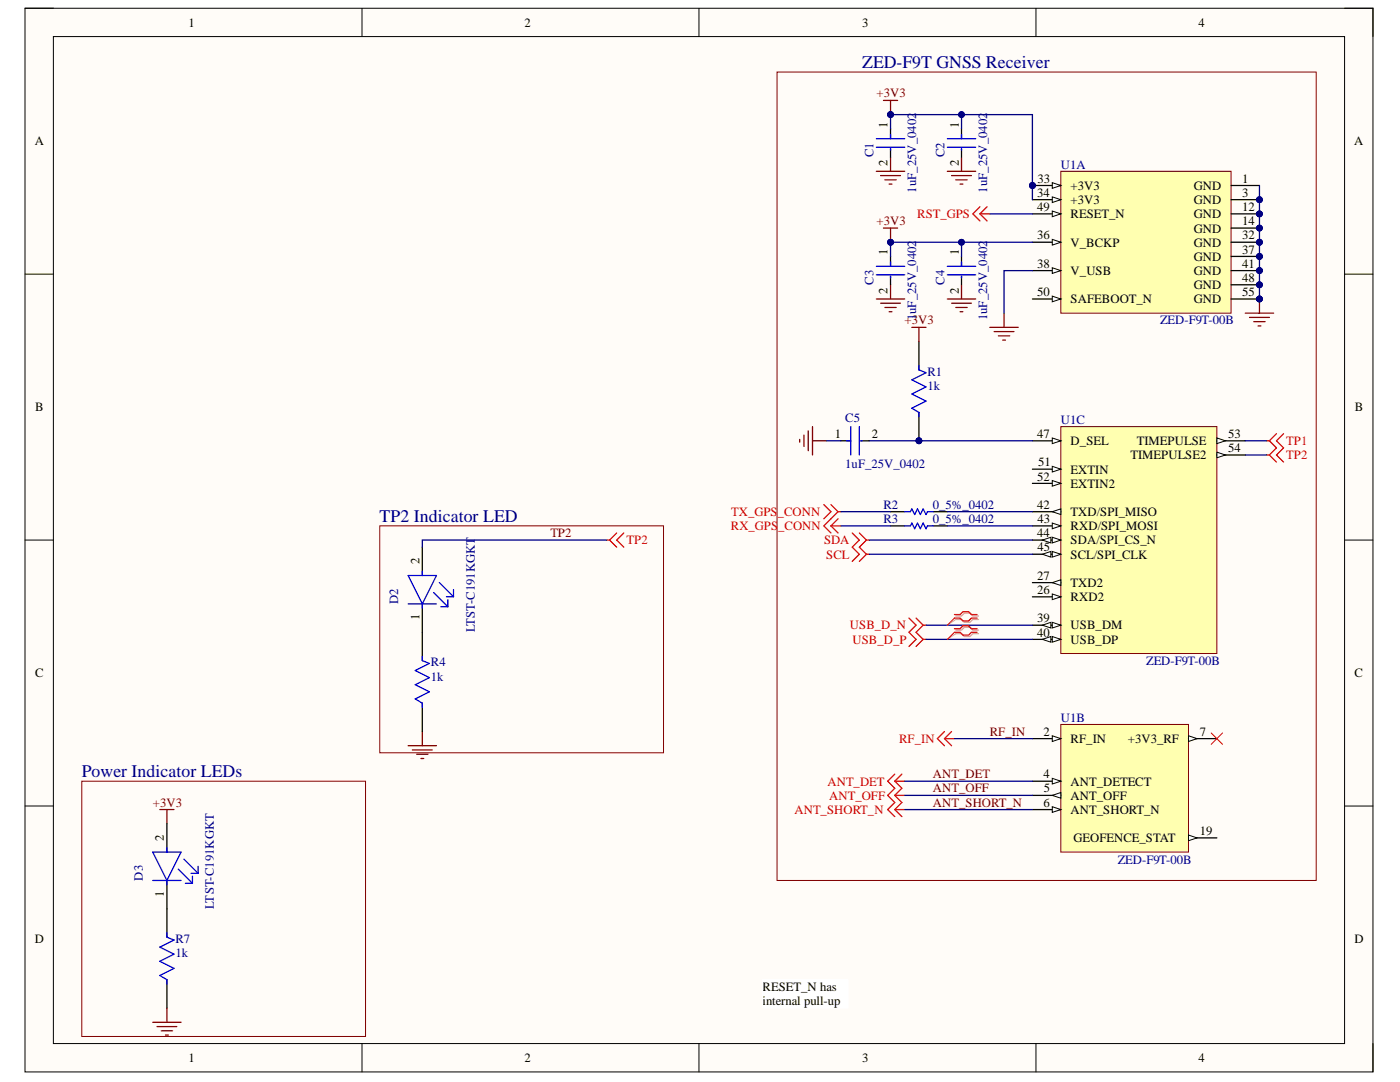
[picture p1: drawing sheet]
<svg xmlns="http://www.w3.org/2000/svg" width="279mm" height="216mm" viewBox="0 0 279 216" stroke-linecap="round" stroke-linejoin="round" font-family="sans-serif">
<defs><g id="words">
<g font-size="3.5" fill="#000080">
<text x="172.1" y="13.6">ZED-F9T GNSS Receiver</text>
<text x="75.8" y="104.1">TP2 Indicator LED</text>
<text x="16.3" y="155.1">Power Indicator LEDs</text>
</g>
<g font-size="2.5">
<text x="37.6" y="5.3">1</text>
<text x="104.7" y="5.3">2</text>
<text x="172.1" y="5.3">3</text>
<text x="239.2" y="5.3">4</text>
<text x="6.9" y="29">A</text>
<text x="177.1" y="25.4" transform="rotate(-90 177.1 25.4)">1</text>
<text x="191.4" y="25.4" transform="rotate(-90 191.4 25.4)">1</text>
<text x="270.2" y="29">A</text>
<text x="177.1" y="33.1" transform="rotate(-90 177.1 33.1)">2</text>
<text x="191.4" y="33.1" transform="rotate(-90 191.4 33.1)">2</text>
<text x="207" y="39.3">34</text>
<text x="207.1" y="36.4">33</text>
<text x="213.7" y="40.7">+3V3</text>
<text x="213.7" y="37.9">+3V3</text>
<text x="238.3" y="37.9">GND</text>
<text x="238.3" y="40.7">GND</text>
<text x="247.9" y="36.4">1</text>
<text x="247.9" y="39.3">3</text>
<text x="207" y="47.8">36</text>
<text x="207" y="42.1">49</text>
<text x="213.7" y="43.5">RESET_N</text>
<text x="238.3" y="46.4">GND</text>
<text x="238.3" y="43.5">GND</text>
<text x="247.9" y="45">14</text>
<text x="247.9" y="42.1">12</text>
<text x="247.9" y="47.8">32</text>
<text x="177.1" y="50.9" transform="rotate(-90 177.1 50.9)">1</text>
<text x="191.4" y="50.9" transform="rotate(-90 191.4 50.9)">1</text>
<text x="207" y="53.4">38</text>
<text x="213.7" y="49.2">V_BCKP</text>
<text x="238.3" y="49.2">GND</text>
<text x="238.3" y="52">GND</text>
<text x="247.9" y="50.6">37</text>
<text x="247.9" y="53.4">41</text>
<text x="177.1" y="58.6" transform="rotate(-90 177.1 58.6)">2</text>
<text x="191.4" y="58.6" transform="rotate(-90 191.4 58.6)">2</text>
<text x="207" y="59.1">50</text>
<text x="213.7" y="54.9">V_USB</text>
<text x="238.3" y="54.9">GND</text>
<text x="238.3" y="57.6">GND</text>
<text x="247.9" y="56.3">48</text>
<text x="247.9" y="59.1">55</text>
<text x="213.7" y="60.5">SAFEBOOT_N</text>
<text x="238.3" y="60.5">GND</text>
<text x="7" y="82.1">B</text>
<text x="270.4" y="82.1">B</text>
<text x="166.6" y="87.4">1</text>
<text x="174" y="87.4">2</text>
<text x="207" y="87.4">47</text>
<text x="213.7" y="88.8">D_SEL</text>
<text x="226.9" y="88.8">TIMEPULSE</text>
<text x="245.1" y="87.4">53</text>
<text x="207" y="95.9">52</text>
<text x="207.2" y="93.1">51</text>
<text x="213.7" y="94.5">EXTIN</text>
<text x="225.6" y="91.6">TIMEPULSE2</text>
<text x="245.1" y="90.3">54</text>
<text x="207" y="101.6">42</text>
<text x="213.7" y="97.3">EXTIN2</text>
<text x="207" y="107.2">44</text>
<text x="207.1" y="104.4">43</text>
<text x="213.7" y="102.9">TXD/SPI_MISO</text>
<text x="213.7" y="105.8">RXD/SPI_MOSI</text>
<text x="83.7" y="112.6" transform="rotate(-90 83.7 112.6)">2</text>
<text x="207.1" y="110">45</text>
<text x="213.7" y="108.6">SDA/SPI_CS_N</text>
<text x="213.7" y="111.5">SCL/SPI_CLK</text>
<text x="207" y="118.5">26</text>
<text x="207" y="115.7">27</text>
<text x="213.7" y="119.9">RXD2</text>
<text x="213.7" y="117.1">TXD2</text>
<text x="83.7" y="123.7" transform="rotate(-90 83.7 123.7)">1</text>
<text x="207" y="124.1">39</text>
<text x="213.7" y="125.6">USB_DM</text>
<text x="207" y="127">40</text>
<text x="213.7" y="128.5">USB_DP</text>
<text x="7" y="135.1">C</text>
<text x="270.3" y="135.1">C</text>
<text x="208.3" y="146.8">2</text>
<text x="213.7" y="148.2">RF_IN</text>
<text x="225.1" y="148.2">+3V3_RF</text>
<text x="239.5" y="146.8">7</text>
<text x="208.3" y="155.3">4</text>
<text x="208.3" y="161">6</text>
<text x="208.3" y="158.1">5</text>
<text x="213.7" y="156.8">ANT_DETECT</text>
<text x="213.7" y="159.6">ANT_OFF</text>
<text x="32.7" y="167.8" transform="rotate(-90 32.7 167.8)">2</text>
<text x="213.7" y="162.4">ANT_SHORT_N</text>
<text x="239.5" y="166.7">19</text>
<text x="214.3" y="168.1">GEOFENCE_STAT</text>
<text x="32.7" y="178.9" transform="rotate(-90 32.7 178.9)">1</text>
<text x="6.9" y="188.2">D</text>
<text x="270.3" y="188.2">D</text>
<text x="152.2" y="197.8">RESET_N has</text>
<text x="152.2" y="200.6">i</text>
<text x="152.9" y="200.6">nternal pull-up</text>
<text x="37.6" y="211.9">1</text>
<text x="104.7" y="211.9">2</text>
<text x="172.1" y="211.9">3</text>
<text x="239.2" y="211.9">4</text>
</g>
<g font-size="2.5" fill="#800000">
<text x="174.9" y="19.4">+3V3</text>
<text x="174.9" y="45">+3V3</text>
<text x="180.5" y="64.7">+3V3</text>
<text x="109.8" y="107.2">TP2</text>
<text x="197.5" y="146.8">RF_IN</text>
<text x="186.2" y="155.3">ANT_DET</text>
<text x="30.5" y="161">+3V3</text>
<text x="186.2" y="158.1">ANT_OFF</text>
<text x="186.2" y="161">ANT_SHORT_N</text>
</g>
<g font-size="2.5" fill="#000080">
<text x="174.4" y="31.4" transform="rotate(-90 174.4 31.4)">C1</text>
<text x="188.5" y="31.4" transform="rotate(-90 188.5 31.4)">C2</text>
<text x="211.7" y="33.6">U1A</text>
<text x="182.8" y="38.5" transform="rotate(-90 182.8 38.5)">1uF_25V_0402</text>
<text x="197" y="38.5" transform="rotate(-90 197 38.5)">1uF_25V_0402</text>
<text x="174.4" y="56.8" transform="rotate(-90 174.4 56.8)">C3</text>
<text x="188.5" y="56.8" transform="rotate(-90 188.5 56.8)">C4</text>
<text x="182.8" y="63.9" transform="rotate(-90 182.8 63.9)">1uF_25V_0402</text>
<text x="197" y="63.9" transform="rotate(-90 197 63.9)">1uF_25V_0402</text>
<text x="231.5" y="64.7">ZED-F9T-00B</text>
<text x="185.1" y="75">R1</text>
<text x="185.1" y="77.8">1k</text>
<text x="168.7" y="84.3">C5</text>
<text x="211.7" y="84.6">U1C</text>
<text x="168.7" y="93.3">1uF_25V_0402</text>
<text x="176.3" y="101.6">R2</text>
<text x="186.2" y="101.6">0_5%_0402</text>
<text x="176.3" y="104.4">R3</text>
<text x="186.2" y="104.4">0_5%_0402</text>
<text x="79.5" y="120.5" transform="rotate(-90 79.5 120.5)">D2</text>
<text x="94.8" y="126.2" transform="rotate(-90 94.8 126.2)">LTST-C191KGKT</text>
<text x="86" y="132.9">R4</text>
<text x="86" y="135.8">1k</text>
<text x="228.7" y="132.7">ZED-F9T-00B</text>
<text x="211.7" y="144">U1B</text>
<text x="223.1" y="172.3">ZED-F9T-00B</text>
<text x="28.5" y="175.7" transform="rotate(-90 28.5 175.7)">D3</text>
<text x="42.7" y="181.4" transform="rotate(-90 42.7 181.4)">LTST-C191KGKT</text>
<text x="35" y="188.1">R7</text>
<text x="35" y="191">1k</text>
</g>
<g font-size="2.5" fill="#f00">
<text x="183.1" y="43.5">RST_GPS</text>
<text x="256.7" y="88.8">TP1</text>
<text x="256.7" y="91.6">TP2</text>
<text x="145.9" y="105.8">RX_GPS</text>
<text x="145.9" y="102.9">TX_GPS</text>
<text x="155.2" y="102.9">_CONN</text>
<text x="155.3" y="105.8">_CONN</text>
<text x="125.1" y="108.6">TP2</text>
<text x="164.5" y="108.6">SDA</text>
<text x="164.9" y="111.5">SCL</text>
<text x="169.6" y="125.6">USB_D_N</text>
<text x="170.1" y="128.5">USB_D_P</text>
<text x="179.4" y="148.2">RF_IN</text>
<text x="165.1" y="156.8">ANT_DET</text>
<text x="165.5" y="159.6">ANT_OFF</text>
<text x="158.5" y="162.4">ANT_SHORT_N</text>
</g>
</g></defs>
<path d="M5 1.6h269v212.3h-269z" fill-rule="evenodd" fill="#fffcf8"/>
<path d="M5 1.6h269v212.3h-269z" fill="none" stroke="#000" stroke-width=".2"/>
<path d="M10.7 7.3h257.6v200.9h-257.6z" fill-rule="evenodd" fill="#fffcf8"/>
<g fill="none" stroke="#000" stroke-width=".2">
<path d="M5 1.6h5.7M10.7 7.3h257.6v200.9h-257.6zM72.2 1.6v5.7M139.5 1.6v5.7M206.8 1.6v5.7M268.3 1.6h5.7v5.7M5 54.7h5.7M268.3 54.7h5.7M5 107.8h5.7M268.3 107.8h5.7M5 160.8h5.7M268.3 160.8h5.7"/>
<path d="M72.2 208.2v5.7M139.5 208.2v5.7M206.8 208.2v5.7M274 208.2v5.7"/>
</g>
<circle cx="206" cy="37" r=".56" fill="#000080"/>
<circle cx="206" cy="37" r=".56" fill="none" stroke="#000080" stroke-width=".2"/>
<circle cx="251.3" cy="45.5" r=".57" fill="#000080"/>
<circle cx="251.3" cy="45.5" r=".57" fill="none" stroke="#000080" stroke-width=".2"/>
<circle cx="251.3" cy="39.8" r=".57" fill="#000080"/>
<circle cx="251.3" cy="39.8" r=".57" fill="none" stroke="#000080" stroke-width=".2"/>
<circle cx="251.3" cy="42.7" r=".57" fill="#000080"/>
<circle cx="251.3" cy="42.7" r=".57" fill="none" stroke="#000080" stroke-width=".2"/>
<circle cx="251.4" cy="48.3" r=".57" fill="#000080"/>
<circle cx="251.4" cy="48.3" r=".57" fill="none" stroke="#000080" stroke-width=".2"/>
<circle cx="251.4" cy="51.2" r=".57" fill="#000080"/>
<circle cx="251.4" cy="51.2" r=".57" fill="none" stroke="#000080" stroke-width=".2"/>
<circle cx="251.3" cy="54" r=".57" fill="#000080"/>
<circle cx="251.3" cy="54" r=".57" fill="none" stroke="#000080" stroke-width=".2"/>
<circle cx="251.3" cy="56.8" r=".57" fill="#000080"/>
<circle cx="251.3" cy="56.8" r=".57" fill="none" stroke="#000080" stroke-width=".2"/>
<circle cx="251.3" cy="59.7" r=".57" fill="#000080"/>
<circle cx="251.3" cy="59.7" r=".57" fill="none" stroke="#000080" stroke-width=".2"/>
<path d="M211.7 34.2h34v28.3h-34z" fill-rule="evenodd" fill="#ffffb0"/>
<path d="M211.7 34.2h34v28.3h-34z" fill="none" stroke="#800000" stroke-width=".2"/>
<path d="M206 39.8h5.7" fill="none" stroke="#000" stroke-width=".25"/>
<path d="M210 39.3l1.7 .5-1.7 .6z" fill="#f8fcff"/>
<path d="M210 39.3l1.7 .5-1.7 .6z" fill="none" stroke="#000" stroke-width=".2"/>
<path d="M206 37h5.7" fill="none" stroke="#000" stroke-width=".25"/>
<path d="M210 36.5l1.7 .5-1.7 .6z" fill="#f8fcff"/>
<path d="M210 36.5l1.7 .5-1.7 .6z" fill="none" stroke="#000" stroke-width=".2"/>
<circle cx="206" cy="37" r=".56" fill="#000080"/>
<circle cx="206" cy="37" r=".56" fill="none" stroke="#000080" stroke-width=".2"/>
<path d="M206 48.3h5.7" fill="none" stroke="#000" stroke-width=".25"/>
<path d="M210 47.8l1.7 .5-1.7 .6z" fill="#f8fcff"/>
<path d="M210 47.8l1.7 .5-1.7 .6z" fill="none" stroke="#000" stroke-width=".2"/>
<path d="M206 54h5.7" fill="none" stroke="#000" stroke-width=".25"/>
<path d="M210 53.4l1.7 .6-1.7 .6z" fill="#f8fcff"/>
<path d="M210 53.4l1.7 .6-1.7 .6z" fill="none" stroke="#000" stroke-width=".2"/>
<path d="M206 42.7h5.7" fill="none" stroke="#000" stroke-width=".25"/>
<path d="M210 42.1l1.7 .6-1.7 .5z" fill="#f8fcff"/>
<path d="M210 42.1l1.7 .6-1.7 .5z" fill="none" stroke="#000" stroke-width=".2"/>
<path d="M206 59.7h5.7" fill="none" stroke="#000" stroke-width=".25"/>
<path d="M210 59.1l1.7 .6-1.7 .5z" fill="#f8fcff"/>
<path d="M210 59.1l1.7 .6-1.7 .5z" fill="none" stroke="#000" stroke-width=".2"/>
<path d="M245.7 45.5h5.7" fill="none" stroke="#000" stroke-width=".25"/>
<circle cx="251.3" cy="45.5" r=".57" fill="#000080"/>
<circle cx="251.3" cy="45.5" r=".57" fill="none" stroke="#000080" stroke-width=".2"/>
<path d="M245.7 37h5.7M245.7 39.8h5.7" fill="none" stroke="#000" stroke-width=".25"/>
<circle cx="251.3" cy="39.8" r=".57" fill="#000080"/>
<circle cx="251.3" cy="39.8" r=".57" fill="none" stroke="#000080" stroke-width=".2"/>
<path d="M245.7 42.7h5.7" fill="none" stroke="#000" stroke-width=".25"/>
<circle cx="251.3" cy="42.7" r=".57" fill="#000080"/>
<circle cx="251.3" cy="42.7" r=".57" fill="none" stroke="#000080" stroke-width=".2"/>
<path d="M245.7 48.3h5.7" fill="none" stroke="#000" stroke-width=".25"/>
<circle cx="251.4" cy="48.3" r=".57" fill="#000080"/>
<circle cx="251.4" cy="48.3" r=".57" fill="none" stroke="#000080" stroke-width=".2"/>
<path d="M245.7 51.2h5.7" fill="none" stroke="#000" stroke-width=".25"/>
<circle cx="251.4" cy="51.2" r=".57" fill="#000080"/>
<circle cx="251.4" cy="51.2" r=".57" fill="none" stroke="#000080" stroke-width=".2"/>
<path d="M245.7 54h5.7" fill="none" stroke="#000" stroke-width=".25"/>
<circle cx="251.3" cy="54" r=".57" fill="#000080"/>
<circle cx="251.3" cy="54" r=".57" fill="none" stroke="#000080" stroke-width=".2"/>
<path d="M245.7 56.8h5.7" fill="none" stroke="#000" stroke-width=".25"/>
<circle cx="251.3" cy="56.8" r=".57" fill="#000080"/>
<circle cx="251.3" cy="56.8" r=".57" fill="none" stroke="#000080" stroke-width=".2"/>
<path d="M245.7 59.7h5.7" fill="none" stroke="#000" stroke-width=".25"/>
<circle cx="251.3" cy="59.7" r=".57" fill="#000080"/>
<circle cx="251.3" cy="59.7" r=".57" fill="none" stroke="#000080" stroke-width=".2"/>
<path d="M211.7 144.6h25.5v25.4h-25.5z" fill-rule="evenodd" fill="#ffffb0"/>
<path d="M211.7 144.6h25.5v25.4h-25.5z" fill="none" stroke="#800000" stroke-width=".2"/>
<path d="M237.2 147.4h5.7" fill="none" stroke="#000" stroke-width=".25"/>
<path d="M237.2 146.8l1.7 .6-1.7 .6z" fill="#f8fcff"/>
<path d="M237.2 146.8l1.7 .6-1.7 .6z" fill="none" stroke="#000" stroke-width=".2"/>
<path d="M206 147.4h5.7" fill="none" stroke="#000" stroke-width=".25"/>
<path d="M210 146.8l1.7 .6-1.7 .6z" fill="#f8fcff"/>
<path d="M210 146.8l1.7 .6-1.7 .6z" fill="none" stroke="#000" stroke-width=".2"/>
<path d="M206 155.9h5.7" fill="none" stroke="#000" stroke-width=".25"/>
<path d="M210 155.3l1.7 .6-1.7 .5z" fill="#f8fcff"/>
<path d="M210 155.3l1.7 .6-1.7 .5z" fill="none" stroke="#000" stroke-width=".2"/>
<path d="M206 158.7h5.7" fill="none" stroke="#000" stroke-width=".25"/>
<path d="M210 158.7l1.7-.6v1.2z" fill="#f8fcff"/>
<path d="M210 158.7l1.7-.6v1.2z" fill="none" stroke="#000" stroke-width=".2"/>
<path d="M206 161.5h5.7" fill="none" stroke="#000" stroke-width=".25"/>
<path d="M210 161l1.7 .5-1.7 .6z" fill="#f8fcff"/>
<path d="M210 161l1.7 .5-1.7 .6z" fill="none" stroke="#000" stroke-width=".2"/>
<path d="M237.2 167.2h5.7" fill="none" stroke="#000" stroke-width=".25"/>
<path d="M237.2 166.6l1.7 .6-1.7 .6z" fill="#f8fcff"/>
<path d="M237.2 166.6l1.7 .6-1.7 .6z" fill="none" stroke="#000" stroke-width=".2"/>
<path d="M211.7 85.1h31.2v45.3h-31.2z" fill-rule="evenodd" fill="#ffffb0"/>
<path d="M211.7 85.1h31.2v45.3h-31.2z" fill="none" stroke="#800000" stroke-width=".2"/>
<path d="M206 88h5.7" fill="none" stroke="#000" stroke-width=".25"/>
<path d="M210 87.4l1.7 .6-1.7 .5z" fill="#f8fcff"/>
<path d="M210 87.4l1.7 .6-1.7 .5z" fill="none" stroke="#000" stroke-width=".2"/>
<path d="M242.9 88h5.6" fill="none" stroke="#000" stroke-width=".25"/>
<path d="M242.9 87.4l1.7 .6-1.7 .5z" fill="#f8fcff"/>
<path d="M242.9 87.4l1.7 .6-1.7 .5z" fill="none" stroke="#000" stroke-width=".2"/>
<path d="M242.9 90.8h5.6" fill="none" stroke="#000" stroke-width=".25"/>
<path d="M242.9 90.2l1.7 .6-1.7 .5z" fill="#f8fcff"/>
<path d="M242.9 90.2l1.7 .6-1.7 .5z" fill="none" stroke="#000" stroke-width=".2"/>
<path d="M206 119.1h5.7" fill="none" stroke="#000" stroke-width=".25"/>
<path d="M210 118.5l1.7 .6-1.7 .5z" fill="#f8fcff"/>
<path d="M210 118.5l1.7 .6-1.7 .5z" fill="none" stroke="#000" stroke-width=".2"/>
<path d="M206 116.3h5.7" fill="none" stroke="#000" stroke-width=".25"/>
<path d="M210 116.3l1.7-.6v1.1z" fill="#f8fcff"/>
<path d="M210 116.3l1.7-.6v1.1z" fill="none" stroke="#000" stroke-width=".2"/>
<path d="M206 124.8h5.7" fill="none" stroke="#000" stroke-width=".25"/>
<path d="M210 124.2l1.7 .6-1.7 .5z" fill="#f8fcff"/>
<path d="M210 124.2l1.7 .6-1.7 .5z" fill="none" stroke="#000" stroke-width=".2"/>
<path d="M208 124.8l1.7-.6v1.1z" fill="#f8fcff"/>
<path d="M208 124.8l1.7-.6v1.1z" fill="none" stroke="#000" stroke-width=".2"/>
<path d="M206 127.6h5.7" fill="none" stroke="#000" stroke-width=".25"/>
<path d="M210 127l1.7 .6-1.7 .5z" fill="#f8fcff"/>
<path d="M210 127l1.7 .6-1.7 .5z" fill="none" stroke="#000" stroke-width=".2"/>
<path d="M208 127.6l1.7-.6v1.1z" fill="#f8fcff"/>
<path d="M208 127.6l1.7-.6v1.1z" fill="none" stroke="#000" stroke-width=".2"/>
<path d="M206 102.1h5.7" fill="none" stroke="#000" stroke-width=".25"/>
<path d="M210 102.1l1.7-.6v1.2z" fill="#f8fcff"/>
<path d="M210 102.1l1.7-.6v1.2z" fill="none" stroke="#000" stroke-width=".2"/>
<path d="M206 104.9h5.7" fill="none" stroke="#000" stroke-width=".25"/>
<path d="M210 104.4l1.7 .5-1.7 .6z" fill="#f8fcff"/>
<path d="M210 104.4l1.7 .5-1.7 .6z" fill="none" stroke="#000" stroke-width=".2"/>
<path d="M206 107.8h5.7" fill="none" stroke="#000" stroke-width=".25"/>
<path d="M210 107.2l1.7 .6-1.7 .5z" fill="#f8fcff"/>
<path d="M210 107.2l1.7 .6-1.7 .5z" fill="none" stroke="#000" stroke-width=".2"/>
<path d="M208 107.8l1.7-.6v1.1z" fill="#f8fcff"/>
<path d="M208 107.8l1.7-.6v1.1z" fill="none" stroke="#000" stroke-width=".2"/>
<path d="M206 110.6h5.7" fill="none" stroke="#000" stroke-width=".25"/>
<path d="M210 110l1.7 .6-1.7 .6z" fill="#f8fcff"/>
<path d="M210 110l1.7 .6-1.7 .6z" fill="none" stroke="#000" stroke-width=".2"/>
<path d="M208 110.6l1.7-.6v1.2z" fill="#f8fcff"/>
<path d="M208 110.6l1.7-.6v1.2z" fill="none" stroke="#000" stroke-width=".2"/>
<path d="M206 93.6h5.7" fill="none" stroke="#000" stroke-width=".25"/>
<path d="M210 93.1l1.7 .5-1.7 .6z" fill="#f8fcff"/>
<path d="M210 93.1l1.7 .5-1.7 .6z" fill="none" stroke="#000" stroke-width=".2"/>
<path d="M206 96.5h5.7" fill="none" stroke="#000" stroke-width=".25"/>
<path d="M210 95.9l1.7 .6-1.7 .5z" fill="#f8fcff"/>
<path d="M210 95.9l1.7 .6-1.7 .5z" fill="none" stroke="#000" stroke-width=".2"/>
<path d="M176.3 20h2.8M177.7 20v2.9" fill="none" stroke="#800000" stroke-width=".25"/>
<circle cx="177.7" cy="22.9" r=".57" fill="#000080"/>
<circle cx="177.7" cy="22.9" r=".57" fill="none" stroke="#000080" stroke-width=".2"/>
<path d="M189.1 34.2h5.6M189.9 35h4M190.7 35.9h2.3M191.6 36.7h.6M191.9 31.4v2.8M251.4 59.7v2.8M248.5 62.5h5.7M249.4 63.3h3.9M250.2 64.2h2.3M251.1 65h.5" fill="none" stroke="#800000" stroke-width=".25"/>
<circle cx="251.3" cy="59.7" r=".57" fill="#000080"/>
<circle cx="251.3" cy="59.7" r=".57" fill="none" stroke="#000080" stroke-width=".2"/>
<path d="M176.3 45.5h2.8M177.7 45.5v2.8" fill="none" stroke="#800000" stroke-width=".25"/>
<circle cx="177.7" cy="48.3" r=".57" fill="#000080"/>
<circle cx="177.7" cy="48.3" r=".57" fill="none" stroke="#000080" stroke-width=".2"/>
<g fill="none" stroke="#800000" stroke-width=".25">
<path d="M174.9 59.7h5.7M177.7 56.8v2.9M175.8 60.5h3.9M176.6 61.4h2.3M177.4 62.2h.6M197.5 65.3h5.7M198.4 66.2h4M199.2 67h2.3M200.1 67.9h.6M200.4 62.5v2.8M159.6 87.7v.5M160.5 86.8v2.3"/>
<path d="M161.3 86v3.9M162.2 85.1v5.7M162.2 88h2.8"/>
</g>
<circle cx="183.4" cy="88" r=".57" fill="#000080"/>
<circle cx="183.4" cy="88" r=".57" fill="none" stroke="#000080" stroke-width=".2"/>
<path d="M183.4 82.3v5.7" fill="none" stroke="#000" stroke-width=".25"/>
<circle cx="183.4" cy="88" r=".57" fill="#000080"/>
<circle cx="183.4" cy="88" r=".57" fill="none" stroke="#000080" stroke-width=".2"/>
<path d="M183.4 68.1v5.7" fill="none" stroke="#000" stroke-width=".25"/>
<path d="M183.4 73v.8l1.4 .6-2.8 1.4 2.8 1.4-2.8 1.4 2.8 1.4-2.8 1.5 1.4 .8v.8" fill="none" stroke="#00f" stroke-width=".25"/>
<g fill="none" stroke="#800000" stroke-width=".25">
<path d="M174.9 34.2h5.7M175.8 35h3.9M176.6 35.9h2.3M177.4 36.7h.6M177.7 31.4v2.8M189.1 59.7h5.6M191.9 56.8v2.9M182 65.3h2.8M183.4 65.3v2.8M189.9 60.5h4M190.7 61.4h2.3M191.6 62.2h.6"/>
<path d="M31.9 161.5h2.8M33.3 161.5v2.9M30.5 204h5.6M31.3 204.8h4M32.2 205.7h2.2M33 206.5h.6M33.3 201.2v2.8"/>
</g>
<path d="M241.7 146.3l2.3 2.2M244 146.3l-2.3 2.2" fill="none" stroke="#f00" stroke-width=".2"/>
<path d="M155.1 14.4h107.6v161.3h-107.6zM16.3 155.9h56.7v50.9h-56.7z" fill="none" stroke="#800000" stroke-width=".2"/>
<path d="M152.2 195.5h17v5.7h-17z" fill-rule="evenodd" fill="#fff"/>
<path d="M152.2 195.5h17v5.7h-17z" fill="none" stroke="#fff" stroke-width=".2"/>
<path d="M81.4 148.8h5.7M82.3 149.6h4M83.1 150.5h2.3M84 151.3h.6M84.3 146v2.8" fill="none" stroke="#800000" stroke-width=".25"/>
<path d="M75.8 104.9h56.6v45.3h-56.6z" fill="none" stroke="#800000" stroke-width=".2"/>
<g fill="none" stroke="#f00" stroke-width=".25">
<path d="M195.6 42.7l1.4 1.4M195.6 41.3l-1.4 1.4 1.4 1.4M195.6 42.7h1.9M197 41.3l-1.4 1.4M252.8 88h.5M252.8 90.8h.5M253.3 88l1.4 1.4-1.4 1.4M253.3 90.8l1.4 1.4M254.7 86.5l-1.4 1.5M256.2 86.5l-1.5 1.5 1.5 1.4-1.5 1.4 1.5 1.4M121.1 107.8h.6M121.7 107.8l1.4 1.4"/>
<path d="M123.1 106.3l-1.4 1.5M124.5 106.3l-1.4 1.5 1.4 1.4M164.4 100.7l1.4 1.4-1.4 1.4M165.8 100.7l1.4 1.4M165.8 104.9l1.4 1.4M165.8 104.9h2M167.2 103.5l-1.4 1.4M167.2 102.1l-2.8 2.8 1.4 1.4M167.2 102.1h.6M170.1 106.3l1.4 1.5-1.4 1.4 1.4 1.4-1.4 1.4M171.5 106.3l1.4 1.5M172.9 107.8l-1.4 1.4 1.4 1.4"/>
<path d="M172.9 107.8h.6M172.9 110.6l-1.4 1.4M172.9 110.6h.6M181.4 123.3l1.4 1.5-1.4 1.4 1.4 1.4-1.4 1.4M182.8 123.3l1.4 1.5M184.2 127.6l-1.4 1.4M184.2 124.8l-1.4 1.4 1.4 1.4M184.2 127.6h.6M184.2 124.8h.6M178.6 155.9l1.4 1.4-1.4 1.4M178.6 154.5l-1.4 1.4 1.4 1.4-1.4 1.4 1.4 1.4-1.4 1.4 1.4 1.4M178.6 155.9h2"/>
<path d="M178.6 158.7l1.4 1.4-1.4 1.4M178.6 158.7h2M180 154.5l-1.4 1.4M188.5 146l-1.4 1.4 1.4 1.4M188.5 147.4l1.4 1.4M188.5 147.4h2M189.9 146l-1.4 1.4M178.6 161.5l1.4 1.4M178.6 161.5h2"/>
</g>
<path d="M177.7 25.7v2M177.7 29.7v1.7M84.3 126.2v5.6M84.3 140.3v5.7M33.3 181.3v5.7M33.3 195.5v5.7" fill="none" stroke="#000" stroke-width=".25"/>
<path d="M174.9 27.7h5.7M174.9 29.4h5.7M177.7 26.8v.9M177.7 29.7v.2M84.3 131v.8l1.4 .6-2.8 1.4 2.8 1.4-2.8 1.4 2.8 1.4-2.8 1.5 1.4 .8v.9M33.3 186.2v.8l1.4 .6-2.8 1.4 2.8 1.4-2.8 1.4 2.8 1.4-2.8 1.4 1.4 .9v.8" fill="none" stroke="#00f" stroke-width=".25"/>
<path d="M177.7 22.9h28.3v14.1M197.5 42.7h8.5" fill="none" stroke="#000080" stroke-width=".25"/>
<circle cx="177.7" cy="22.9" r=".57" fill="#000080"/>
<circle cx="177.7" cy="22.9" r=".57" fill="none" stroke="#000080" stroke-width=".2"/>
<circle cx="191.9" cy="22.9" r=".57" fill="#000080"/>
<circle cx="191.9" cy="22.9" r=".57" fill="none" stroke="#000080" stroke-width=".2"/>
<circle cx="206" cy="37" r=".56" fill="#000080"/>
<circle cx="206" cy="37" r=".56" fill="none" stroke="#000080" stroke-width=".2"/>
<path d="M206 37v2.8" fill="none" stroke="#000080" stroke-width=".25"/>
<circle cx="206" cy="37" r=".56" fill="#000080"/>
<circle cx="206" cy="37" r=".56" fill="none" stroke="#000080" stroke-width=".2"/>
<path d="M251.4 37v22.7" fill="none" stroke="#000080" stroke-width=".25"/>
<circle cx="251.3" cy="39.8" r=".57" fill="#000080"/>
<circle cx="251.3" cy="39.8" r=".57" fill="none" stroke="#000080" stroke-width=".2"/>
<circle cx="251.3" cy="42.7" r=".57" fill="#000080"/>
<circle cx="251.3" cy="42.7" r=".57" fill="none" stroke="#000080" stroke-width=".2"/>
<circle cx="251.3" cy="45.5" r=".57" fill="#000080"/>
<circle cx="251.3" cy="45.5" r=".57" fill="none" stroke="#000080" stroke-width=".2"/>
<circle cx="251.4" cy="48.3" r=".57" fill="#000080"/>
<circle cx="251.4" cy="48.3" r=".57" fill="none" stroke="#000080" stroke-width=".2"/>
<circle cx="251.4" cy="51.2" r=".57" fill="#000080"/>
<circle cx="251.4" cy="51.2" r=".57" fill="none" stroke="#000080" stroke-width=".2"/>
<circle cx="251.3" cy="54" r=".57" fill="#000080"/>
<circle cx="251.3" cy="54" r=".57" fill="none" stroke="#000080" stroke-width=".2"/>
<circle cx="251.3" cy="56.8" r=".57" fill="#000080"/>
<circle cx="251.3" cy="56.8" r=".57" fill="none" stroke="#000080" stroke-width=".2"/>
<circle cx="251.3" cy="59.7" r=".57" fill="#000080"/>
<circle cx="251.3" cy="59.7" r=".57" fill="none" stroke="#000080" stroke-width=".2"/>
<path d="M177.7 48.3h28.3" fill="none" stroke="#000080" stroke-width=".25"/>
<circle cx="191.9" cy="48.3" r=".57" fill="#000080"/>
<circle cx="191.9" cy="48.3" r=".57" fill="none" stroke="#000080" stroke-width=".2"/>
<circle cx="177.7" cy="48.3" r=".57" fill="#000080"/>
<circle cx="177.7" cy="48.3" r=".57" fill="none" stroke="#000080" stroke-width=".2"/>
<path d="M206 54h-5.6v8.5M183.4 88h22.6" fill="none" stroke="#000080" stroke-width=".25"/>
<circle cx="183.4" cy="88" r=".57" fill="#000080"/>
<circle cx="183.4" cy="88" r=".57" fill="none" stroke="#000080" stroke-width=".2"/>
<path d="M173.5 88h9.9" fill="none" stroke="#000080" stroke-width=".25"/>
<circle cx="183.4" cy="88" r=".57" fill="#000080"/>
<circle cx="183.4" cy="88" r=".57" fill="none" stroke="#000080" stroke-width=".2"/>
<path d="M177.7 22.9v2.8M248.5 88h4.3M248.5 90.8h4.3M173.5 107.8h32.5M173.5 110.6h32.5M184.8 124.8h21.2M184.8 127.6h21.2M180.6 158.7h25.4M180.6 155.9h25.4M190.5 147.4h15.5M180.6 161.5h25.4" fill="none" stroke="#000080" stroke-width=".25"/>
<circle cx="177.7" cy="22.9" r=".57" fill="#000080"/>
<circle cx="177.7" cy="22.9" r=".57" fill="none" stroke="#000080" stroke-width=".2"/>
<path d="M191.9 25.7v2M191.9 29.7v1.7" fill="none" stroke="#000" stroke-width=".25"/>
<path d="M189.1 27.7h5.6M189.1 29.4h5.6M191.9 26.8v.9M191.9 29.7v.2" fill="none" stroke="#00f" stroke-width=".25"/>
<path d="M191.9 22.9v2.8" fill="none" stroke="#000080" stroke-width=".25"/>
<circle cx="191.9" cy="22.9" r=".57" fill="#000080"/>
<circle cx="191.9" cy="22.9" r=".57" fill="none" stroke="#000080" stroke-width=".2"/>
<path d="M177.7 51.2v1.9M177.7 55.1v1.7" fill="none" stroke="#000" stroke-width=".25"/>
<path d="M174.9 53.1h5.7M174.9 54.8h5.7M177.7 52.3v.8M177.7 55.1v.3" fill="none" stroke="#00f" stroke-width=".25"/>
<path d="M177.7 48.3v2.9" fill="none" stroke="#000080" stroke-width=".25"/>
<circle cx="177.7" cy="48.3" r=".57" fill="#000080"/>
<circle cx="177.7" cy="48.3" r=".57" fill="none" stroke="#000080" stroke-width=".2"/>
<path d="M191.9 51.2v1.9M191.9 55.1v1.7" fill="none" stroke="#000" stroke-width=".25"/>
<path d="M189.1 53.1h5.6M189.1 54.8h5.6M191.9 52.3v.8M191.9 55.1v.3" fill="none" stroke="#00f" stroke-width=".25"/>
<path d="M191.9 48.3v2.9" fill="none" stroke="#000080" stroke-width=".25"/>
<circle cx="191.9" cy="48.3" r=".57" fill="#000080"/>
<circle cx="191.9" cy="48.3" r=".57" fill="none" stroke="#000080" stroke-width=".2"/>
<path d="M167.8 88h2M171.8 88h1.7M84.3 109.2v5.6M177.7 102.1h2.9M177.7 104.9h2.9M186.2 102.1h2.9M186.2 104.9h2.9M84.3 120.5v5.7M33.3 164.4v5.6M33.3 175.7v5.6" fill="none" stroke="#000" stroke-width=".25"/>
<g fill="none" stroke="#00f" stroke-width=".25">
<path d="M168.9 88h.9M169.8 85.1v5.7M171.5 85.1v5.7M171.8 88h.3M81.4 114.8h5.7l-2.8 5.7zM84.3 114v.8M86.5 118.2l2.9 2.9M87.7 116.3l2.8 2.8M89.1 119.1h1.4M89.4 119.6v1.5M90.5 117.7v1.4M180.6 102.1h1.1l.3-.6 .5 1.2 .6-1.2 .6 1.2 .5-1.2 .6 1.2 .3-.6h1.1"/>
<path d="M180.6 104.9h1.1l.3-.5 .5 1.1 .6-1.1 .6 1.1 .5-1.1 .6 1.1 .3-.6h1.1M81.4 120.5h5.7M84.3 120.5v.8M88 121.1h1.4M30.5 170h5.6l-2.8 5.7zM30.5 175.7h5.6M33.3 169.2v.8M33.3 175.7v.8M35.6 173.4l2.8 2.9M36.7 171.4l2.8 2.9M37 176.3h1.4M38.1 174.3h1.4"/>
<path d="M38.4 174.8v1.5M39.5 172.9v1.4"/>
</g>
<path d="M165 88h2.8M121.1 107.8h-36.8v1.4M167.8 104.9h9.9M167.8 102.1h9.9M189.1 104.9h16.9M189.1 102.1h16.9" fill="none" stroke="#000080" stroke-width=".25"/>
<path d="M190.7 122.9h1.2l.5-.6h1.2l.6 .6h1.1M190.7 123.6h1.2l.5 .6h1.2l.6-.6h1.1M190.7 125.7h1.2l.5-.5h1.2l.6 .5h1.1M190.7 126.4h1.2l.5 .6h1.2l.6-.6h1.1" fill="none" stroke="#d0a19e" stroke-width=".25"/>
<path d="M190.7 123.6l-1.6 1.2M190.7 126.4l-1.6 1.2" fill="none" stroke="#d0a19e" stroke-width=".2"/>
<path d="M190.5 122.6h1.1l.6-.5h1.1l.6 .5h1.1M190.5 123.3h1.1l.6 .6h1.1l.6-.6h1.1M190.5 125.5h1.1l.6-.6h1.1l.6 .6h1.1M190.5 126.2h1.1l.6 .5h1.1l.6-.5h1.1" fill="none" stroke="#f00" stroke-width=".25"/>
<path d="M190.5 123.3l-1.4 1.5M190.5 126.2l-1.4 1.4" fill="none" stroke="#f00" stroke-width=".2"/>
<use href="#words"/>
</svg>
